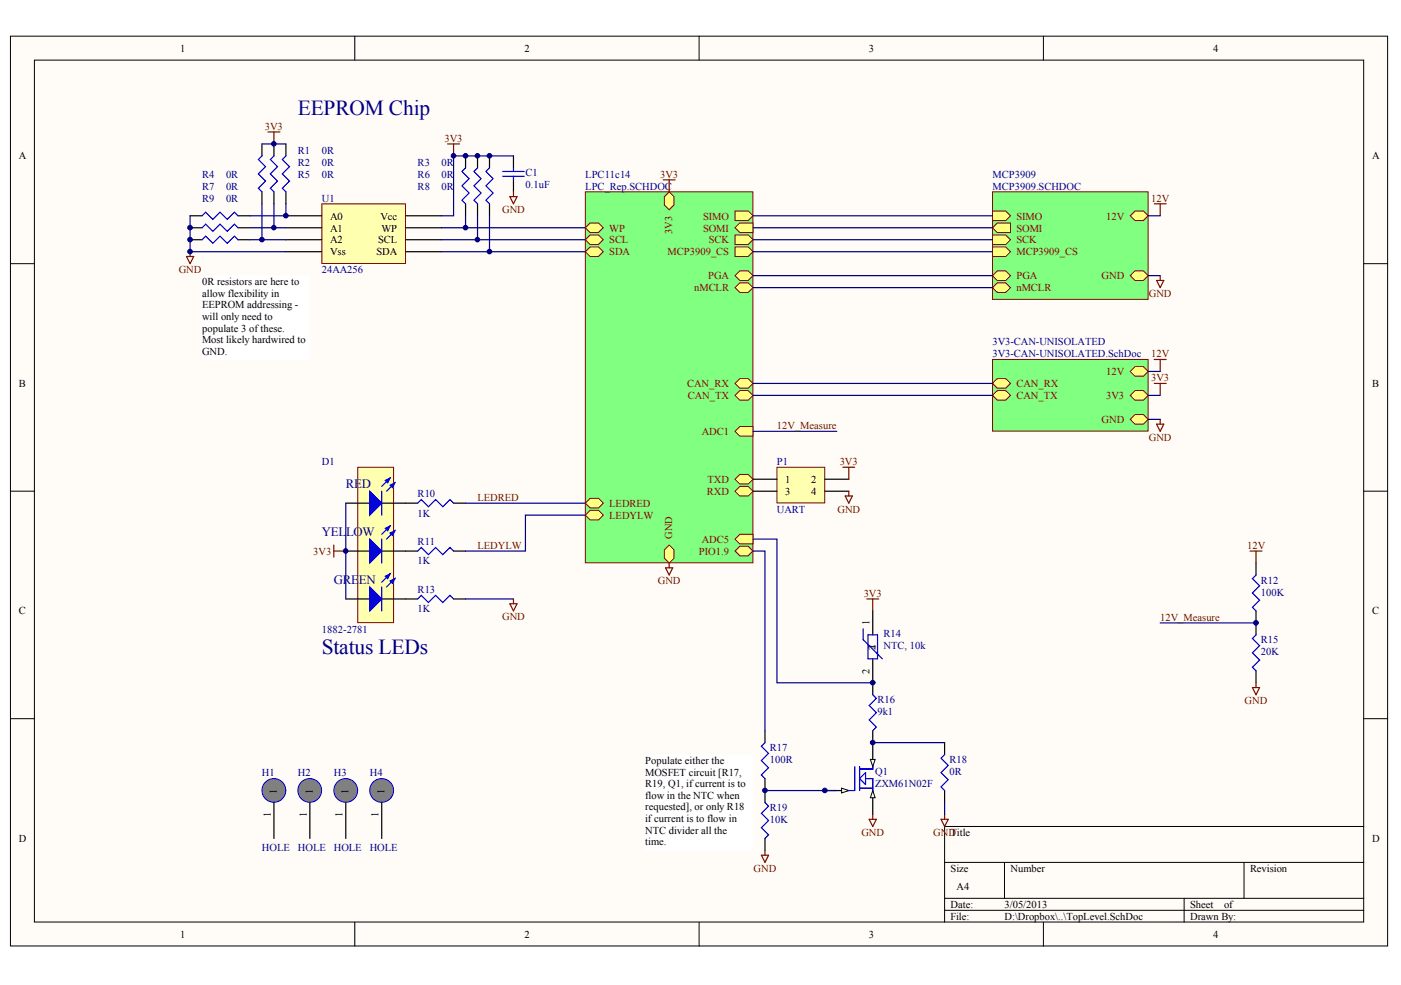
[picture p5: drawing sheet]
<svg xmlns="http://www.w3.org/2000/svg" width="289mm" height="203mm" viewBox="0 0 289 203" stroke-linecap="round" stroke-linejoin="round" font-family="sans-serif">
<defs><g id="words">
<g font-size="4.4" fill="#000080">
<text x="61.4" y="23.8">EEPROM Chip</text>
<text x="66.4" y="134.9">Status LEDs</text>
</g>
<g font-size="2.6" fill="#000080">
<text x="71.3" y="100.7">RED</text>
<text x="66.4" y="110.6">YEL</text>
<text x="71.4" y="110.6">LOW</text>
<text x="68.8" y="120.5">GREEN</text>
</g>
<g font-size="2.2">
<text x="37.1" y="10.7">1</text>
<text x="108.1" y="10.7">2</text>
<text x="179.1" y="10.7">3</text>
<text x="250.2" y="10.7">4</text>
<text x="3.9" y="32.9">A</text>
<text x="283" y="32.9">A</text>
<text x="68.1" y="45.3">A0</text>
<text x="68.1" y="47.8">A1</text>
<text x="78.5" y="45.3">Vcc</text>
<text x="78.7" y="47.8">WP</text>
<text x="68.1" y="50.2">A2</text>
<text x="68.1" y="52.7">Vss</text>
<text x="77.7" y="52.7">SDA</text>
<text x="78" y="50.2">SCL</text>
<text x="41.7" y="58.8">0R resistors are here to</text>
<text x="41.7" y="61.2">allow flexibility in</text>
<text x="41.7" y="63.6">EEPROM addressing -</text>
<text x="41.7" y="66">will only need to</text>
<text x="41.7" y="68.4">populate 3 ofthese.</text>
<text x="41.7" y="70.8">Most likely hardwired to</text>
<text x="41.7" y="73.2">GND.</text>
<text x="3.9" y="79.8">B</text>
<text x="283" y="79.8">B</text>
<text x="162" y="99.6">1</text>
<text x="167.3" y="99.6">2</text>
<text x="162" y="102.1">3</text>
<text x="167.3" y="102.1">4</text>
<text x="3.9" y="126.7">C</text>
<text x="283" y="126.7">C</text>
<text x="133.1" y="157.6">Populate either the</text>
<text x="133.1" y="160">MOSFET circuit [R17,</text>
<text x="133.1" y="162.4">R19, Q1, ifcurrent is to</text>
<text x="133.1" y="164.8">flow in the NTC when</text>
<text x="133.1" y="167.2">requested], or only R18</text>
<text x="3.9" y="173.7">D</text>
<text x="133.1" y="169.6">ifcurrent is to flow in</text>
<text x="133.1" y="172">NTC divider all the</text>
<text x="196" y="172.4">Title</text>
<text x="283" y="173.7">D</text>
<text x="133.1" y="174.4">time.</text>
<text x="196" y="179.8">Size</text>
<text x="208.4" y="179.8">Number</text>
<text x="257.8" y="179.8">Revision</text>
<text x="197.3" y="183.6">A4</text>
<text x="196" y="187.3">Date:</text>
<text x="196" y="189.7">File:</text>
<text x="207.2" y="187.3">3/05/2013</text>
<text x="207.2" y="189.7">D:\Dropbox\..\TopLevel.SchDoc</text>
<text x="245.4" y="187.3">Sheet</text>
<text x="245.4" y="189.7">Drawn By:</text>
<text x="252.4" y="187.3">of</text>
<text x="37.1" y="193.5">1</text>
<text x="108.1" y="193.5">2</text>
<text x="179.1" y="193.5">3</text>
<text x="250.2" y="193.5">4</text>
</g>
<g font-size="2.2" fill="#7f0000">
<text x="54.6" y="26.8">3V3</text>
<text x="91.7" y="29.2">3V3</text>
<text x="136.1" y="36.6">3V3</text>
<text x="103.5" y="44">GND</text>
<text x="36.9" y="56.3">GND</text>
<text x="135.7" y="120.6">GND</text>
<text x="178.1" y="123.1">3V3</text>
<text x="103.5" y="128">GND</text>
</g>
<g font-size="2.2" fill="#000080">
<text x="61.4" y="31.7">R1</text>
<text x="61.4" y="34.2">R2</text>
<text x="66.4" y="31.7">0R</text>
<text x="66.4" y="34.2">0R</text>
<text x="86.1" y="34.2">R3</text>
<text x="91.1" y="34.2">0R</text>
<text x="41.7" y="36.6">R4</text>
<text x="41.7" y="39.1">R7</text>
<text x="41.7" y="41.6">R9</text>
<text x="46.6" y="36.6">0R</text>
<text x="46.6" y="39.1">0R</text>
<text x="46.6" y="41.6">0R</text>
<text x="61.4" y="36.6">R5</text>
<text x="66.4" y="41.6">U1</text>
<text x="66.4" y="36.6">0R</text>
<text x="86.1" y="36.6">R6</text>
<text x="86.1" y="39.1">R8</text>
<text x="91.1" y="36.6">0R</text>
<text x="91.1" y="39.1">0R</text>
<text x="108.4" y="36.4">C1</text>
<text x="108.4" y="38.9">0.1uF</text>
<text x="120.7" y="36.6">LPC11c14</text>
<text x="120.7" y="39.1">LPC_Rep.SCHDOC</text>
<text x="204.7" y="36.6">MCP3909</text>
<text x="204.7" y="39.1">MCP3909.SCHDOC</text>
<text x="66.4" y="56.4">24AA256</text>
<text x="204.7" y="71.2">3V3-CAN-UNISOLATED</text>
<text x="204.7" y="73.7">3V3-CAN-UNISOLATED.SchDoc</text>
<text x="66.4" y="95.9">D1</text>
<text x="160.2" y="95.9">P1</text>
<text x="86.1" y="102.6">R10</text>
<text x="86.1" y="106.6">1K</text>
<text x="160.2" y="105.8">UART</text>
<text x="86.1" y="112.5">R11</text>
<text x="86.1" y="116.4">1K</text>
<text x="86.1" y="122.4">R13</text>
<text x="260" y="120.4">R12</text>
<text x="260" y="122.9">100K</text>
<text x="66.4" y="130.5">1882-2781</text>
<text x="86.1" y="126.3">1K</text>
<text x="182.2" y="131.5">R14</text>
<text x="182.2" y="134">NTC, 10k</text>
<text x="260" y="132.7">R15</text>
<text x="260" y="135.2">20K</text>
<text x="181" y="145.1">R16</text>
<text x="181" y="147.6">9k1</text>
<text x="158.7" y="155">R17</text>
<text x="54" y="160.2">H1</text>
<text x="61.4" y="160.2">H2</text>
<text x="68.8" y="160.2">H3</text>
<text x="76.3" y="160.2">H4</text>
<text x="158.7" y="157.4">100R</text>
<text x="180.5" y="159.9">Q1</text>
<text x="195.8" y="157.4">R18</text>
<text x="195.8" y="159.9">0R</text>
<text x="158.7" y="167.3">R19</text>
<text x="180.5" y="162.4">ZXM61N02F</text>
<text x="158.7" y="169.8">10K</text>
<text x="54" y="175.5">HOLE</text>
<text x="61.4" y="175.5">HOLE</text>
<text x="68.8" y="175.5">HOLE</text>
<text x="76.3" y="175.5">HOLE</text>
</g>
<g font-size="2.2" fill="#800000">
<text x="237.4" y="41.6">12V</text>
<text x="125.6" y="47.8">WP</text>
<text x="145" y="45.3">SIMO</text>
<text x="145" y="47.8">SOMI</text>
<text x="209.6" y="45.3">SIMO</text>
<text x="209.6" y="47.8">SOMI</text>
<text x="228.1" y="45.3">12V</text>
<text x="125.6" y="50.2">SCL</text>
<text x="125.6" y="52.7">SDA</text>
<text x="137.7" y="52.7">MCP3909_CS</text>
<text x="146.2" y="50.2">SCK</text>
<text x="209.6" y="50.2">SCK</text>
<text x="209.6" y="52.7">MCP3909_CS</text>
<text x="146" y="57.6">PGA</text>
<text x="209.6" y="57.6">PGA</text>
<text x="227.2" y="57.6">GND</text>
<text x="143.2" y="60.1">nMCLR</text>
<text x="209.6" y="60.1">nMCLR</text>
<text x="236.9" y="61.3">GND</text>
<text x="228.1" y="77.4">12V</text>
<text x="237.4" y="73.7">12V</text>
<text x="141.7" y="79.9">CAN_RX</text>
<text x="141.9" y="82.3">CAN_TX</text>
<text x="209.6" y="79.9">CAN_RX</text>
<text x="209.6" y="82.3">CAN_TX</text>
<text x="228.1" y="82.3">3V3</text>
<text x="237.4" y="78.6">3V3</text>
<text x="144.7" y="89.8">ADC1</text>
<text x="160.2" y="88.5">12V_Measure</text>
<text x="227.2" y="87.3">GND</text>
<text x="173.2" y="95.9">3V3</text>
<text x="236.9" y="90.9">GND</text>
<text x="145.9" y="99.6">TXD</text>
<text x="98.5" y="103.3">LEDRED</text>
<text x="125.6" y="104.6">LEDRED</text>
<text x="125.6" y="107">LEDYLW</text>
<text x="145.8" y="102.1">RXD</text>
<text x="172.7" y="105.7">GND</text>
<text x="98.5" y="113.2">LEDYLW</text>
<text x="144.7" y="112">ADC5</text>
<text x="257.2" y="113.2">12V</text>
<text x="64.6" y="114.5">3V3</text>
<text x="144.1" y="114.5">PIO1.9</text>
<text x="239.3" y="128">12V_Measure</text>
<text x="256.7" y="145.3">GND</text>
<text x="177.6" y="172.4">GND</text>
<text x="192.5" y="172.4">GND</text>
<text x="155.4" y="179.8">GND</text>
</g>
<g font-size="2.1" fill="#800000">
<text x="138.6" y="48.3" transform="rotate(-90 138.6 48.3)">3V3</text>
<text x="138.6" y="111.2" transform="rotate(-90 138.6 111.2)">GND</text>
</g>
<g font-size="2.1">
<text x="179.3" y="129" transform="rotate(-90 179.3 129)">1</text>
<text x="180.6" y="134.2" transform="rotate(-90 180.6 134.2)">21</text>
<text x="179.3" y="139" transform="rotate(-90 179.3 139)">2</text>
<text x="57.1" y="163.8" transform="rotate(-90 57.1 163.8)">1</text>
<text x="64.5" y="163.8" transform="rotate(-90 64.5 163.8)">1</text>
<text x="71.9" y="163.8" transform="rotate(-90 71.9 163.8)">1</text>
<text x="79.3" y="163.8" transform="rotate(-90 79.3 163.8)">1</text>
<text x="55.8" y="168.6" transform="rotate(-90 55.8 168.6)">1</text>
<text x="63.2" y="168.6" transform="rotate(-90 63.2 168.6)">1</text>
<text x="70.7" y="168.6" transform="rotate(-90 70.7 168.6)">1</text>
<text x="78.1" y="168.6" transform="rotate(-90 78.1 168.6)">1</text>
</g>
</g></defs>
<g fill="#fffcf8" stroke="#000" stroke-width=".21">
<path d="M2.2 7.5h284v187.7h-284z"/>
<path d="M7.1 12.4h274.1v177.8h-274.1z"/>
</g>
<g fill="none" stroke="#000" stroke-width=".21">
<path d="M73.2 7.5v4.9M144.2 7.5v4.9M215.2 7.5v4.9M2.2 54.4h4.9M281.3 54.4h4.9M2.2 101.3h4.9M281.3 101.3h4.9M2.2 148.3h4.9M281.3 148.3h4.9M194.8 177.9h86.5M207.2 177.9v7.4M256.6 177.9v7.4"/>
<path d="M281.3 170.5h-86.5v19.8M73.2 190.3v4.9M144.2 190.3v4.9M194.8 185.3h86.5M194.8 187.8h86.5M215.2 190.3v4.9M244.2 185.3v5"/>
</g>
<path d="M120.7 39.6h34.6v76.5h-34.6z" fill="#80ff80" stroke="#800000" stroke-width=".21"/>
<g fill="#ffff80" stroke="#800000" stroke-width=".21">
<path d="M151.6 43.5h2.7l1 1-1 1h-2.7z" fill-rule="evenodd"/>
<path d="M152.6 46h2.7v2h-2.7l-1-1z" fill-rule="evenodd"/>
<path d="M151.6 48.5h2.7l1 1-1 .9h-2.7z" fill-rule="evenodd"/>
<path d="M151.6 50.9h2.7l1 1-1 1h-2.7z" fill-rule="evenodd"/>
<path d="M152.6 55.9h1.7l1 1-1 1h-1.7l-1-1z" fill-rule="evenodd"/>
<path d="M152.6 58.3h1.7l1 1-1 1h-1.7l-1-1z" fill-rule="evenodd"/>
<path d="M152.6 78.1h1.7l1 1-1 1h-1.7l-1-1z" fill-rule="evenodd"/>
<path d="M152.6 80.6h1.7l1 1-1 1h-1.7l-1-1z" fill-rule="evenodd"/>
<path d="M138 39.6l1 1v1.7l-1 1-1-1v-1.7z" fill-rule="evenodd"/>
<path d="M138 112.4l1 1v1.8l-1 1-1-1v-1.8z" fill-rule="evenodd"/>
<path d="M121.7 48.5h1.7l1 1-1 .9h-1.7l-1-.9z" fill-rule="evenodd"/>
<path d="M121.7 50.9h1.7l1 1-1 1h-1.7l-1-1z" fill-rule="evenodd"/>
<path d="M121.7 46h1.7l1 1-1 1h-1.7l-1-1z" fill-rule="evenodd"/>
<path d="M121.7 102.8h1.7l1 1-1 1h-1.7l-1-1z" fill-rule="evenodd"/>
<path d="M121.7 105.3h1.7l1 1-1 1h-1.7l-1-1z" fill-rule="evenodd"/>
<path d="M152.6 110.2h2.7v2h-2.7l-1-1z" fill-rule="evenodd"/>
<path d="M152.6 112.7h1.7l1 1-1 1h-1.7l-1-1z" fill-rule="evenodd"/>
<path d="M152.6 88h2.7v2h-2.7l-1-1z" fill-rule="evenodd"/>
<path d="M152.6 97.9h1.7l1 1-1 .9h-1.7l-1-.9z" fill-rule="evenodd"/>
<path d="M152.6 100.3h1.7l1 1-1 1h-1.7l-1-1z" fill-rule="evenodd"/>
</g>
<path d="M204.7 39.6h32.1v22.2h-32.1z" fill="#80ff80" stroke="#800000" stroke-width=".21"/>
<g fill="#ffff80" stroke="#800000" stroke-width=".21">
<path d="M204.7 43.5h2.7l1 1-1 1h-2.7z" fill-rule="evenodd"/>
<path d="M205.7 46h2.7v2h-2.7l-1-1z" fill-rule="evenodd"/>
<path d="M204.7 48.5h2.7l1 1-1 .9h-2.7z" fill-rule="evenodd"/>
<path d="M204.7 50.9h2.7l1 1-1 1h-2.7z" fill-rule="evenodd"/>
<path d="M205.7 55.9h1.7l1 1-1 1h-1.7l-1-1z" fill-rule="evenodd"/>
<path d="M205.7 58.3h1.7l1 1-1 1h-1.7l-1-1z" fill-rule="evenodd"/>
<path d="M234.1 43.5h1.7l1 1-1 1h-1.7l-1-1z" fill-rule="evenodd"/>
<path d="M234.1 55.9h1.7l1 1-1 1h-1.7l-1-1z" fill-rule="evenodd"/>
</g>
<path d="M83.7 113.7h2.4M93.5 113.7h2.5" fill="none" stroke="#000" stroke-width=".25"/>
<path d="M86.1 113.7l.8-.8 1.5 1.5 1.4-1.5 1.5 1.5 1.5-1.5 .7 .8" fill="none" stroke="#00f" stroke-width=".25"/>
<path d="M96 123.6h9.9" fill="none" stroke="#000080" stroke-width=".25"/>
<path d="M68.8 112.4v2.5M68.8 113.7h2.5" fill="none" stroke="#800000" stroke-width=".25"/>
<path d="M73.8 96.4h7.4v32.1h-7.4z" fill="#ffffb0" stroke="#800000" stroke-width=".21"/>
<path d="M71.3 113.7h5M71.3 103.8h5M78.7 113.7h5M78.7 103.8h7.4M93.5 103.8h2.5M71.3 123.6h5M78.7 123.6h7.4M93.5 123.6h2.5" fill="none" stroke="#000" stroke-width=".25"/>
<g fill="#00f" stroke="#00f" stroke-width=".25">
<path d="M76.3 121.1l2.4 2.5-2.4 2.4z"/>
<path d="M80.4 119.9l1-.5-.5 1z"/>
<path d="M79.5 118.9l.9-.5-.4 1z"/>
<path d="M76.3 111.2l2.4 2.5-2.4 2.5z"/>
<path d="M80.4 110l1-.5-.5 1z"/>
<path d="M79.5 109l.9-.5-.4 1z"/>
<path d="M76.3 101.3l2.4 2.5-2.4 2.5z"/>
<path d="M80.4 100.1l1-.5-.5 1z"/>
<path d="M79.5 99.1l.9-.5-.4 1z"/>
</g>
<path d="M80.4 98.6l-1.7 1.7M81.4 99.6l-1.7 1.7M78.7 101.3v5M78.7 111.2v5M80.4 118.4l-1.7 1.7M80.4 108.5l-1.7 1.7M81.4 119.4l-1.7 1.7M81.4 109.5l-1.7 1.7M86.1 103.8l.8-.7 1.5 1.4 1.4-1.4 1.5 1.4 1.5-1.4 .7 .7M78.7 121.1v4.9M86.1 123.6l.8-.8 1.5 1.5 1.4-1.5 1.5 1.5 1.5-1.5 .7 .8" fill="none" stroke="#00f" stroke-width=".25"/>
<path d="M71.3 103.8v19.8M96 103.8h24.7" fill="none" stroke="#000080" stroke-width=".25"/>
<path d="M136.8 37.1h2.4M138 37.1v2.5M137.3 117.1h1.4l-.7 1.5zM138 116.2v.9" fill="none" stroke="#7f0000" stroke-width=".25"/>
<path d="M204.7 74.2h32.1v14.7h-32.1z" fill="#80ff80" stroke="#800000" stroke-width=".21"/>
<g fill="#ffff80" stroke="#800000" stroke-width=".21">
<path d="M205.7 78.1h1.7l1 1-1 1h-1.7l-1-1z" fill-rule="evenodd"/>
<path d="M205.7 80.6h1.7l1 1-1 1h-1.7l-1-1z" fill-rule="evenodd"/>
<path d="M234.1 85.5h1.7l1 1-1 1h-1.7l-1-1z" fill-rule="evenodd"/>
<path d="M234.1 75.6h1.7l1 1-1 1h-1.7l-1-1z" fill-rule="evenodd"/>
<path d="M234.1 80.6h1.7l1 1-1 1h-1.7l-1-1z" fill-rule="evenodd"/>
</g>
<path d="M155.3 44.5h49.4M155.3 49.5h49.4M155.3 51.9h49.4M155.3 56.9h49.4M155.3 59.3h49.4M120.7 106.3h-12.3v7.4h-12.4" fill="none" stroke="#000080" stroke-width=".25"/>
<path d="M105.1 124.6h1.5l-.7 1.4zM105.9 123.6v1M178.8 123.6h2.4M180 123.6v2.4" fill="none" stroke="#7f0000" stroke-width=".25"/>
<path d="M180 126v5M180 135.9v7.4M180 150.7v2.5M170.1 163.1h4.9" fill="none" stroke="#000" stroke-width=".25"/>
<path d="M178 129.7v2.3l4 3.9M179 131h2v4.9h-2zM180 143.3l.7 .8-1.5 1.4 1.5 1.5-1.5 1.5 1.5 1.5-.7 .7" fill="none" stroke="#00f" stroke-width=".25"/>
<path d="M173.6 162.6l1.4 .5-1.4 .5z" fill="#fffcf8" stroke="#000" stroke-width=".21"/>
<path d="M180 153.2v4.9" fill="none" stroke="#000" stroke-width=".25"/>
<path d="M179.5 156.7h1l-.5 1.4z" fill="#fffcf8" stroke="#000" stroke-width=".21"/>
<path d="M180 163.1v4.9" fill="none" stroke="#000" stroke-width=".25"/>
<path d="M180 163.1l.5 1.5h-1z" fill="#fffcf8" stroke="#000" stroke-width=".21"/>
<path d="M259 118.6l-.7 .8 1.5 1.4-1.5 1.5 1.5 1.5-1.5 1.5 .7 .7M259 131l-.7 .7 1.5 1.5-1.5 1.5 1.5 1.5-1.5 1.4 .7 .8M157.8 153.2l-.8 .7 1.5 1.5-1.5 1.5 1.5 1.5-1.5 1.5 .8 .7M176.3 158.1v5h-1.3M177.3 158.1v5M178.5 159.4v2.5l-1.2-1.3zM180 158.1v.5h-2.7M194.8 155.7l-.7 .7 1.4 1.5-1.4 1.5 1.4 1.5-1.4 1.4 .7 .8M157.8 165.6l.7 .7-1.5 1.5 1.5 1.5-1.5 1.4 1.5 1.5-.7 .8M177.3 162.6h2.7M178.5 160.6h1.5v2.5" fill="none" stroke="#00f" stroke-width=".25"/>
<path d="M259 116.2v2.4M259 126v5M259 138.4v2.5M157.8 150.7v2.5M194.8 153.2v2.5M157.8 160.6v5M157.8 173v2.4M194.8 163.1v2.5" fill="none" stroke="#000" stroke-width=".25"/>
<g fill="none" stroke="#800000" stroke-width=".25">
<path d="M238 42h2.5M238.5 57.9h1.5l-.7 1.4zM239.3 42v2.5M239.3 56.9v1M238 79.1h2.5M238 74.2h2.5M239.3 74.2v2.4M239.3 79.1v2.5M238.5 87.5h1.5l-.7 1.5zM239.3 86.5v1M257.8 113.7h2.5M259 113.7v2.5"/>
<path d="M258.3 141.8h1.5l-.8 1.5zM259 140.9v.9M157 176.4h1.5l-.7 1.5zM157.8 175.4v1M179.2 169h1.5l-.7 1.5zM180 168v1M194.1 169h1.4l-.7 1.5zM194.8 168v1"/>
</g>
<path d="M236.8 44.5h2.5M236.8 56.9h2.5M155.3 79.1h49.4M155.3 89h17.3M155.3 81.6h49.4M236.8 86.5h2.5M155.3 113.7h2.5v37M239.3 128.5h19.7M180 153.2h14.8M157.8 163.1h14.8" fill="none" stroke="#000080" stroke-width=".25"/>
<path d="M66.4 42h17.2v12.3h-17.2z" fill="#ffffb0" stroke="#800000" stroke-width=".21"/>
<g fill="none" stroke="#000" stroke-width=".25">
<path d="M54 29.7v2.5M54 39.6v2.4M56.5 29.7v2.5M56.5 39.6v2.4M59 29.7v2.5M59 39.6v2.4M96 32.2v2.4M98.5 32.2v2.4M100.9 32.2v2.4M105.9 32.2v2.4M105.9 37.1v2.5M39.2 44.5h2.5"/>
<path d="M39.2 47h2.5M39.2 49.5h2.5M49.1 44.5h2.5M49.1 47h2.5M49.1 49.5h2.5M59 44.5h7.4M59 47h7.4M59 49.5h7.4M59 51.9h7.4M83.7 44.5h7.4M83.7 47h7.4M83.7 49.5h7.4"/>
<path d="M83.7 51.9h7.4M96 42v2.5M98.5 42v2.5M100.9 42v2.5"/>
</g>
<path d="M55.3 27.2h2.4M56.5 27.2v2.5M92.3 29.7h2.5M93.5 29.7v2.5M105.9 39.6v1M38.5 52.9h1.4l-.7 1.5zM39.2 51.9v1M105.1 40.6h1.5l-.7 1.4z" fill="none" stroke="#7f0000" stroke-width=".25"/>
<g fill="none" stroke="#00f" stroke-width=".25">
<path d="M54 32.2l-.7 .7 1.5 1.5-1.5 1.5 1.5 1.5-1.5 1.4 .7 .8M56.5 32.2l-.7 .7 1.4 1.5-1.4 1.5 1.4 1.5-1.4 1.4 .7 .8M59 32.2l-.8 .7 1.5 1.5-1.5 1.5 1.5 1.5-1.5 1.4 .8 .8M96 34.6l-.7 .8 1.5 1.5-1.5 1.4 1.5 1.5-1.5 1.5 .7 .7M98.5 34.6l-.8 .8 1.5 1.5-1.5 1.4 1.5 1.5-1.5 1.5 .8 .7M100.9 34.6l-.7 .8 1.5 1.5-1.5 1.4 1.5 1.5-1.5 1.5 .7 .7M103.7 36.4h4.4M103.7 35.4h4.4M105.9 34.6v.8M105.9 36.4v.7M41.7 44.5l.7-.7 1.5 1.5 1.5-1.5 1.5 1.5 1.4-1.5 .8 .7M41.7 47l.7-.8 1.5 1.5 1.5-1.5 1.5 1.5 1.4-1.5 .8 .8"/>
<path d="M41.7 49.5l.7-.8 1.5 1.5 1.5-1.5 1.5 1.5 1.4-1.5 .8 .8"/>
</g>
<g fill="none" stroke="#000080" stroke-width=".25">
<path d="M54 29.7h5M105.9 32.2h-12.4v12.3h-2.4M39.2 44.5v7.4h19.8M51.6 47h7.4M51.6 49.5h7.4M54 42v7.5M56.5 42v5M59 42v2.5h-7.4M91.1 47h29.6M91.1 49.5h29.6M91.1 51.9h29.6M96 44.5v2.5"/>
<path d="M98.5 44.5v5M100.9 44.5v7.4"/>
</g>
<path d="M41.7 56.9h22.2v17.2h-22.2z" fill="#fff" stroke="#fff" stroke-width=".21"/>
<circle cx="56.5" cy="163.1" r="2.45" fill="#808080" stroke="#00f" stroke-width=".21"/>
<path d="M56.5 165.6v7.4" fill="none" stroke="#000" stroke-width=".25"/>
<circle cx="63.9" cy="163.1" r="2.45" fill="#808080" stroke="#00f" stroke-width=".21"/>
<path d="M63.9 165.6v7.4" fill="none" stroke="#000" stroke-width=".25"/>
<circle cx="71.3" cy="163.1" r="2.45" fill="#808080" stroke="#00f" stroke-width=".21"/>
<path d="M71.3 165.6v7.4" fill="none" stroke="#000" stroke-width=".25"/>
<circle cx="78.7" cy="163.1" r="2.45" fill="#808080" stroke="#00f" stroke-width=".21"/>
<path d="M78.7 165.6v7.4" fill="none" stroke="#000" stroke-width=".25"/>
<path d="M133.1 155.7h22.2v19.7h-22.2z" fill="#fff" stroke="#fff" stroke-width=".21"/>
<path d="M155.3 47h49.4M236.8 76.6h2.5M236.8 81.6h2.5M155.3 111.2h4.9v29.7h19.8M194.8 165.6v2.4" fill="none" stroke="#000080" stroke-width=".25"/>
<path d="M160.2 96.4h9.9v7.4h-9.9z" fill="#ffffb0" stroke="#800000" stroke-width=".21"/>
<path d="M155.3 98.9h4.9M170.1 98.9h4.9M155.3 101.3h4.9M170.1 101.3h4.9" fill="none" stroke="#000" stroke-width=".25"/>
<path d="M173.8 96.4h2.5M175 96.4v2.5M174.3 102.3h1.5l-.8 1.5zM175 101.3v1" fill="none" stroke="#800000" stroke-width=".25"/>
<g fill="#000080" stroke="#000080" stroke-width=".21">
<circle cx="39.2" cy="51.9" r=".48"/>
<circle cx="39.2" cy="49.4" r=".48"/>
<circle cx="39.2" cy="47" r=".48"/>
<circle cx="54" cy="49.4" r=".48"/>
<circle cx="56.5" cy="47" r=".47"/>
<circle cx="56.5" cy="29.7" r=".47"/>
<circle cx="59" cy="44.5" r=".48"/>
<circle cx="71.3" cy="113.7" r=".47"/>
<circle cx="93.5" cy="32.1" r=".47"/>
<circle cx="96" cy="47" r=".48"/>
<circle cx="96" cy="32.1" r=".48"/>
<circle cx="98.5" cy="49.4" r=".47"/>
<circle cx="98.5" cy="32.1" r=".47"/>
<circle cx="100.9" cy="51.9" r=".48"/>
<circle cx="100.9" cy="32.1" r=".48"/>
<circle cx="157.8" cy="163.1" r=".48"/>
<circle cx="170.1" cy="163.1" r=".48"/>
<circle cx="180" cy="153.2" r=".48"/>
<circle cx="180" cy="140.8" r=".48"/>
<circle cx="259" cy="128.5" r=".48"/>
</g>
<use href="#words"/>
</svg>
